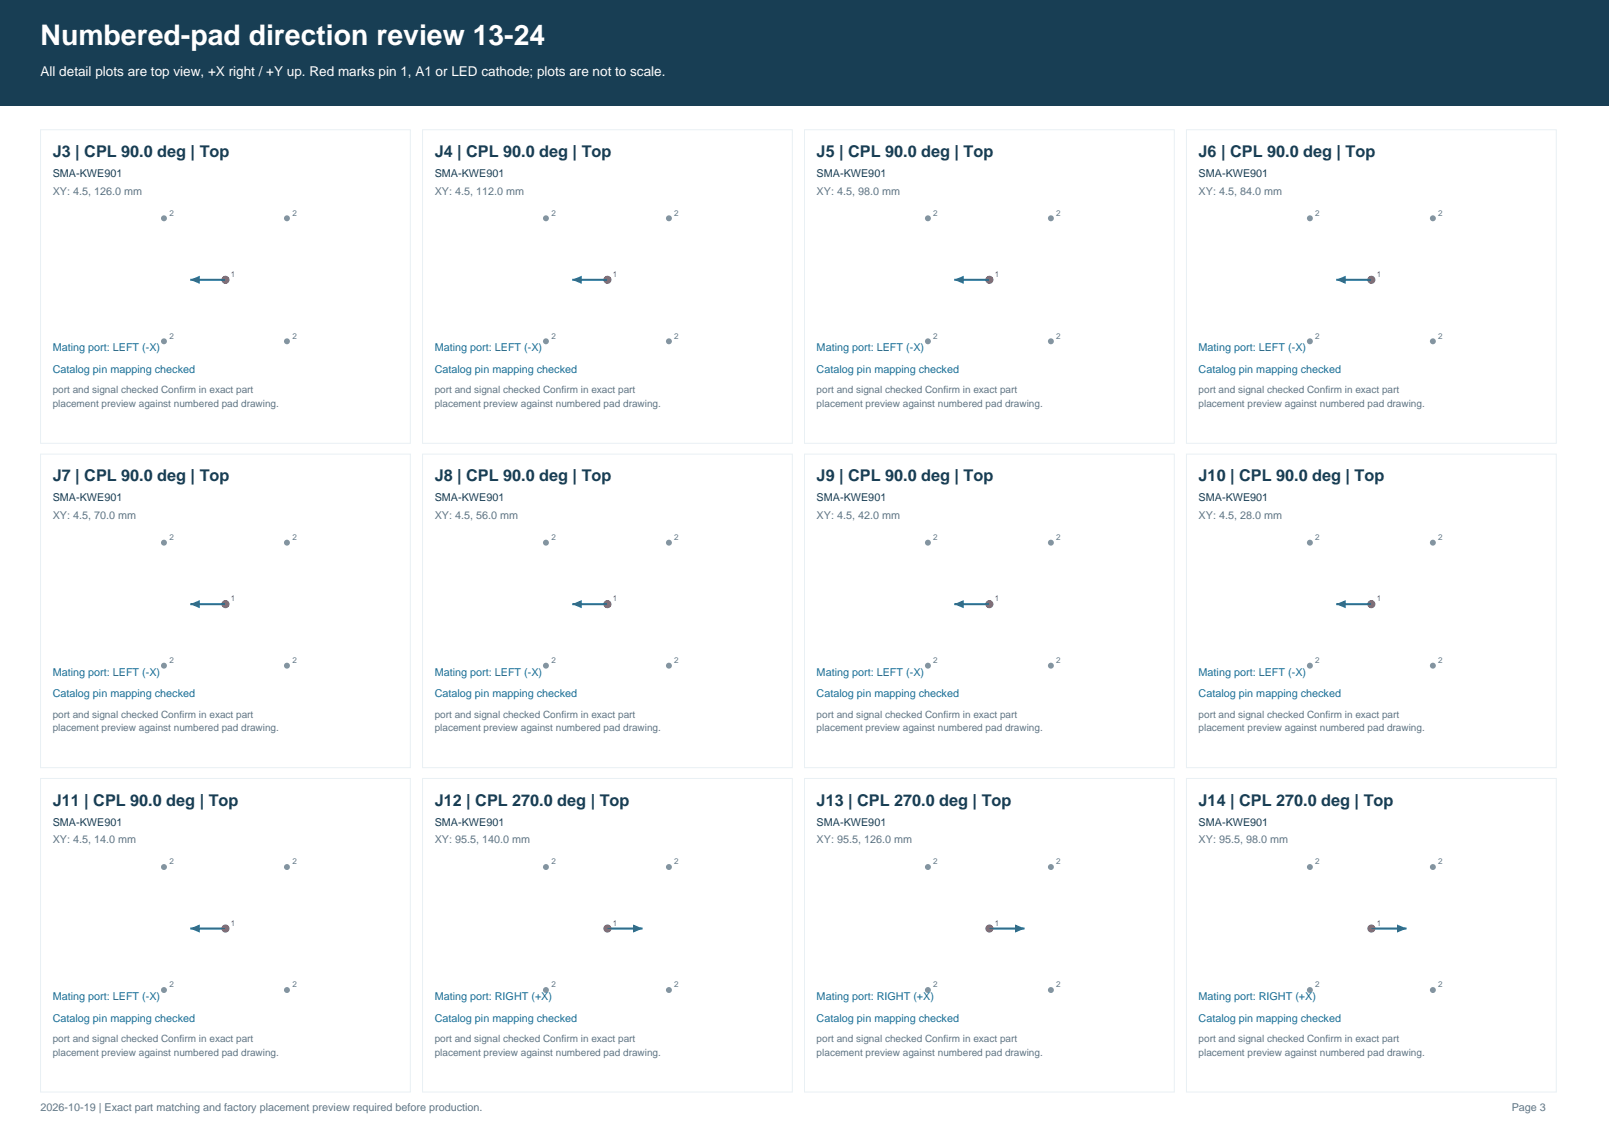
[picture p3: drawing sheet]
<svg xmlns="http://www.w3.org/2000/svg" width="420mm" height="297mm" viewBox="0 0 420 297" stroke-linecap="round" stroke-linejoin="round" font-family="sans-serif">
<defs><g id="words">
<text font-size="7.4" fill="#fff" x="10.6" y="11.6">Numbered-pad direction review 13-24</text>
<g font-size="4.2" fill="#183e54">
<text x="13.8" y="40.9">J3 | CPL 90.0 deg | Top</text>
<text x="113.5" y="40.9">J4 | CPL 90.0 deg | Top</text>
<text x="213.2" y="40.9">J5 | CPL 90.0 deg | Top</text>
<text x="312.9" y="40.9">J6 | CPL 90.0 deg | Top</text>
<text x="13.8" y="125.6">J7 | CPL 90.0 deg | Top</text>
<text x="113.5" y="125.6">J8 | CPL 90.0 deg | Top</text>
<text x="213.2" y="125.6">J9 | CPL 90.0 deg | Top</text>
<text x="312.9" y="125.6">J10 | CPL 90.0 deg | Top</text>
<text x="13.8" y="210.2">J11 | CPL 90.0 deg | Top</text>
<text x="113.5" y="210.2">J12 | CPL 270.0 deg | Top</text>
<text x="213.2" y="210.2">J13 | CPL 270.0 deg | Top</text>
<text x="312.9" y="210.2">J14 | CPL 270.0 deg | Top</text>
</g>
<text font-size="3.5" fill="#fff" x="10.6" y="19.8">All detail plots are top view, +X right / +Y up. Red marks pin 1, A1 or LED cathode; plots are not to scale.</text>
<g font-size="2.8" fill="#183e54">
<text x="13.8" y="46.2">SMA-KWE901</text>
<text x="113.5" y="46.2">SMA-KWE901</text>
<text x="213.2" y="46.2">SMA-KWE901</text>
<text x="312.9" y="46.2">SMA-KWE901</text>
<text x="13.8" y="130.9">SMA-KWE901</text>
<text x="113.5" y="130.9">SMA-KWE901</text>
<text x="213.2" y="130.9">SMA-KWE901</text>
<text x="312.9" y="130.9">SMA-KWE901</text>
<text x="13.8" y="215.5">SMA-KWE901</text>
<text x="113.5" y="215.5">SMA-KWE901</text>
<text x="213.2" y="215.5">SMA-KWE901</text>
<text x="312.9" y="215.5">SMA-KWE901</text>
</g>
<g font-size="2.8" fill="#617584">
<text x="13.8" y="50.8">XY: 4.5, 126.0 mm</text>
<text x="113.5" y="50.8">XY: 4.5, 112.0 mm</text>
<text x="213.2" y="50.8">XY: 4.5, 98.0 mm</text>
<text x="312.9" y="50.8">XY: 4.5, 84.0 mm</text>
<text x="13.8" y="135.5">XY: 4.5, 70.0 mm</text>
<text x="113.5" y="135.5">XY: 4.5, 56.0 mm</text>
<text x="213.2" y="135.5">XY: 4.5, 42.0 mm</text>
<text x="312.9" y="135.5">XY: 4.5, 28.0 mm</text>
<text x="13.8" y="220.1">XY: 4.5, 14.0 mm</text>
<text x="113.5" y="220.1">XY: 95.5, 140.0 mm</text>
<text x="213.2" y="220.1">XY: 95.5, 126.0 mm</text>
<text x="312.9" y="220.1">XY: 95.5, 98.0 mm</text>
<text x="10.6" y="289.9">2026-10-19 | Exact part matching and factory placement preview required before production.</text>
<text x="394.6" y="289.9">Page 3</text>
</g>
<g font-size="2.8" fill="#176f98">
<text x="13.8" y="91.7">Mating port: LEFT (-X)</text>
<text x="113.5" y="91.7">Mating port: LEFT (-X)</text>
<text x="213.2" y="91.7">Mating port: LEFT (-X)</text>
<text x="312.9" y="91.7">Mating port: LEFT (-X)</text>
<text x="13.8" y="97.4">Catalog pin mapping checked</text>
<text x="113.5" y="97.4">Catalog pin mapping checked</text>
<text x="213.2" y="97.4">Catalog pin mapping checked</text>
<text x="312.9" y="97.4">Catalog pin mapping checked</text>
<text x="13.8" y="176.4">Mating port: LEFT (-X)</text>
<text x="113.5" y="176.4">Mating port: LEFT (-X)</text>
<text x="213.2" y="176.4">Mating port: LEFT (-X)</text>
<text x="312.9" y="176.4">Mating port: LEFT (-X)</text>
<text x="13.8" y="182">Catalog pin mapping checked</text>
<text x="113.5" y="182">Catalog pin mapping checked</text>
<text x="213.2" y="182">Catalog pin mapping checked</text>
<text x="312.9" y="182">Catalog pin mapping checked</text>
<text x="13.8" y="261">Mating port: LEFT (-X)</text>
<text x="113.5" y="261">Mating port: RIGHT (+X)</text>
<text x="213.2" y="261">Mating port: RIGHT (+X)</text>
<text x="312.9" y="261">Mating port: RIGHT (+X)</text>
<text x="13.8" y="266.7">Catalog pin mapping checked</text>
<text x="113.5" y="266.7">Catalog pin mapping checked</text>
<text x="213.2" y="266.7">Catalog pin mapping checked</text>
<text x="312.9" y="266.7">Catalog pin mapping checked</text>
</g>
<g font-size="2.6" fill="#617584">
<text x="13.8" y="102.7">port and signal checked Confirm in exact part</text>
<text x="13.8" y="106.2">placement preview against numbered pad drawing.</text>
<text x="113.5" y="102.7">port and signal checked Confirm in exact part</text>
<text x="113.5" y="106.2">placement preview against numbered pad drawing.</text>
<text x="213.2" y="102.7">port and signal checked Confirm in exact part</text>
<text x="213.2" y="106.2">placement preview against numbered pad drawing.</text>
<text x="312.9" y="102.7">port and signal checked Confirm in exact part</text>
<text x="312.9" y="106.2">placement preview against numbered pad drawing.</text>
<text x="13.8" y="187.3">port and signal checked Confirm in exact part</text>
<text x="13.8" y="190.8">placement preview against numbered pad drawing.</text>
<text x="113.5" y="187.3">port and signal checked Confirm in exact part</text>
<text x="113.5" y="190.8">placement preview against numbered pad drawing.</text>
<text x="213.2" y="187.3">port and signal checked Confirm in exact part</text>
<text x="213.2" y="190.8">placement preview against numbered pad drawing.</text>
<text x="312.9" y="187.3">port and signal checked Confirm in exact part</text>
<text x="312.9" y="190.8">placement preview against numbered pad drawing.</text>
<text x="13.8" y="272">port and signal checked Confirm in exact part</text>
<text x="13.8" y="275.5">placement preview against numbered pad drawing.</text>
<text x="113.5" y="272">port and signal checked Confirm in exact part</text>
<text x="113.5" y="275.5">placement preview against numbered pad drawing.</text>
<text x="213.2" y="272">port and signal checked Confirm in exact part</text>
<text x="213.2" y="275.5">placement preview against numbered pad drawing.</text>
<text x="312.9" y="272">port and signal checked Confirm in exact part</text>
<text x="312.9" y="275.5">placement preview against numbered pad drawing.</text>
</g>
<g font-size="2.1" fill="#617584">
<text x="44.2" y="56.3">2</text>
<text x="76.3" y="56.3">2</text>
<text x="143.9" y="56.3">2</text>
<text x="176" y="56.3">2</text>
<text x="243.6" y="56.3">2</text>
<text x="275.7" y="56.3">2</text>
<text x="343.3" y="56.3">2</text>
<text x="375.4" y="56.3">2</text>
<text x="44.2" y="88.4">2</text>
<text x="76.3" y="88.4">2</text>
<text x="143.9" y="88.4">2</text>
<text x="176" y="88.4">2</text>
<text x="243.6" y="88.4">2</text>
<text x="275.7" y="88.4">2</text>
<text x="343.3" y="88.4">2</text>
<text x="375.4" y="88.4">2</text>
<text x="44.2" y="140.9">2</text>
<text x="76.3" y="140.9">2</text>
<text x="143.9" y="140.9">2</text>
<text x="176" y="140.9">2</text>
<text x="243.6" y="140.9">2</text>
<text x="275.7" y="140.9">2</text>
<text x="343.3" y="140.9">2</text>
<text x="375.4" y="140.9">2</text>
<text x="44.2" y="173">2</text>
<text x="76.3" y="173">2</text>
<text x="143.9" y="173">2</text>
<text x="176" y="173">2</text>
<text x="243.6" y="173">2</text>
<text x="275.7" y="173">2</text>
<text x="343.3" y="173">2</text>
<text x="375.4" y="173">2</text>
<text x="44.2" y="225.6">2</text>
<text x="76.3" y="225.6">2</text>
<text x="143.9" y="225.6">2</text>
<text x="176" y="225.6">2</text>
<text x="243.6" y="225.6">2</text>
<text x="275.7" y="225.6">2</text>
<text x="343.3" y="225.6">2</text>
<text x="375.4" y="225.6">2</text>
<text x="44.2" y="257.7">2</text>
<text x="76.3" y="257.7">2</text>
<text x="143.9" y="257.7">2</text>
<text x="176" y="257.7">2</text>
<text x="243.6" y="257.7">2</text>
<text x="275.7" y="257.7">2</text>
<text x="343.3" y="257.7">2</text>
<text x="375.4" y="257.7">2</text>
</g>
<g font-size="2.1" fill="#ce423c">
<text x="60.3" y="72.3">1</text>
<text x="160" y="72.3">1</text>
<text x="259.7" y="72.3">1</text>
<text x="359.4" y="72.3">1</text>
<text x="60.3" y="157">1</text>
<text x="160" y="157">1</text>
<text x="259.7" y="157">1</text>
<text x="359.4" y="157">1</text>
<text x="60.3" y="241.6">1</text>
<text x="160" y="241.6">1</text>
<text x="259.7" y="241.6">1</text>
<text x="359.4" y="241.6">1</text>
</g>
</g></defs>
<path d="M0 0h420v27.5h-420z" fill-rule="evenodd" fill="#183e54"/>
<path d="M10.6 33.9h96.5v81.8h-96.5z" fill="none" stroke="#e9f0f4" stroke-width=".26"/>
<circle cx="58.8" cy="73" r="1.06" fill="#ce423c"/>
<g fill="#8096a2">
<circle cx="42.8" cy="89.1" r=".78"/>
<circle cx="42.8" cy="57" r=".78"/>
<circle cx="74.9" cy="89.1" r=".78"/>
<circle cx="74.9" cy="57" r=".78"/>
</g>
<path d="M49.7 73h9.1" fill="none" stroke="#176f98" stroke-width=".53"/>
<path d="M49.7 73l2.4-1v2.1z" fill="#176f98"/>
<path d="M110.3 33.9h96.5v81.8h-96.5z" fill="none" stroke="#e9f0f4" stroke-width=".26"/>
<circle cx="158.6" cy="73" r="1.06" fill="#ce423c"/>
<g fill="#8096a2">
<circle cx="142.5" cy="89.1" r=".78"/>
<circle cx="142.5" cy="57" r=".78"/>
<circle cx="174.6" cy="89.1" r=".78"/>
<circle cx="174.6" cy="57" r=".78"/>
</g>
<path d="M149.4 73h9.2" fill="none" stroke="#176f98" stroke-width=".53"/>
<path d="M149.4 73l2.5-1v2.1z" fill="#176f98"/>
<path d="M210 33.9h96.5v81.8h-96.5z" fill="none" stroke="#e9f0f4" stroke-width=".26"/>
<circle cx="258.3" cy="73" r="1.06" fill="#ce423c"/>
<g fill="#8096a2">
<circle cx="242.2" cy="89.1" r=".78"/>
<circle cx="242.2" cy="57" r=".78"/>
<circle cx="274.3" cy="89.1" r=".78"/>
<circle cx="274.3" cy="57" r=".78"/>
</g>
<path d="M249.1 73h9.2" fill="none" stroke="#176f98" stroke-width=".53"/>
<path d="M249.1 73l2.5-1v2.1z" fill="#176f98"/>
<path d="M309.7 33.9h96.5v81.8h-96.5z" fill="none" stroke="#e9f0f4" stroke-width=".26"/>
<circle cx="358" cy="73" r="1.06" fill="#ce423c"/>
<g fill="#8096a2">
<circle cx="341.9" cy="89.1" r=".78"/>
<circle cx="341.9" cy="57" r=".78"/>
<circle cx="374" cy="89.1" r=".78"/>
<circle cx="374" cy="57" r=".78"/>
</g>
<path d="M348.8 73h9.2" fill="none" stroke="#176f98" stroke-width=".53"/>
<path d="M348.8 73l2.5-1v2.1z" fill="#176f98"/>
<path d="M10.6 118.5h96.5v81.9h-96.5z" fill="none" stroke="#e9f0f4" stroke-width=".26"/>
<circle cx="58.8" cy="157.7" r="1.06" fill="#ce423c"/>
<g fill="#8096a2">
<circle cx="42.8" cy="173.7" r=".78"/>
<circle cx="42.8" cy="141.6" r=".78"/>
<circle cx="74.9" cy="173.7" r=".78"/>
<circle cx="74.9" cy="141.6" r=".78"/>
</g>
<path d="M49.7 157.7h9.1" fill="none" stroke="#176f98" stroke-width=".53"/>
<path d="M49.7 157.7l2.4-1.1v2.1z" fill="#176f98"/>
<path d="M110.3 118.5h96.5v81.9h-96.5z" fill="none" stroke="#e9f0f4" stroke-width=".26"/>
<circle cx="158.6" cy="157.7" r="1.06" fill="#ce423c"/>
<g fill="#8096a2">
<circle cx="142.5" cy="173.7" r=".78"/>
<circle cx="142.5" cy="141.6" r=".78"/>
<circle cx="174.6" cy="173.7" r=".78"/>
<circle cx="174.6" cy="141.6" r=".78"/>
</g>
<path d="M149.4 157.7h9.2" fill="none" stroke="#176f98" stroke-width=".53"/>
<path d="M149.4 157.7l2.5-1.1v2.1z" fill="#176f98"/>
<path d="M210 118.5h96.5v81.9h-96.5z" fill="none" stroke="#e9f0f4" stroke-width=".26"/>
<circle cx="258.3" cy="157.7" r="1.06" fill="#ce423c"/>
<g fill="#8096a2">
<circle cx="242.2" cy="173.7" r=".78"/>
<circle cx="242.2" cy="141.6" r=".78"/>
<circle cx="274.3" cy="173.7" r=".78"/>
<circle cx="274.3" cy="141.6" r=".78"/>
</g>
<path d="M249.1 157.7h9.2" fill="none" stroke="#176f98" stroke-width=".53"/>
<path d="M249.1 157.7l2.5-1.1v2.1z" fill="#176f98"/>
<path d="M309.7 118.5h96.5v81.9h-96.5z" fill="none" stroke="#e9f0f4" stroke-width=".26"/>
<circle cx="358" cy="157.7" r="1.06" fill="#ce423c"/>
<g fill="#8096a2">
<circle cx="341.9" cy="173.7" r=".78"/>
<circle cx="341.9" cy="141.6" r=".78"/>
<circle cx="374" cy="173.7" r=".78"/>
<circle cx="374" cy="141.6" r=".78"/>
</g>
<path d="M348.8 157.7h9.2" fill="none" stroke="#176f98" stroke-width=".53"/>
<path d="M348.8 157.7l2.5-1.1v2.1z" fill="#176f98"/>
<path d="M10.6 203.2h96.5v81.8h-96.5z" fill="none" stroke="#e9f0f4" stroke-width=".26"/>
<circle cx="58.8" cy="242.3" r="1.06" fill="#ce423c"/>
<g fill="#8096a2">
<circle cx="42.8" cy="258.4" r=".78"/>
<circle cx="42.8" cy="226.3" r=".78"/>
<circle cx="74.9" cy="258.4" r=".78"/>
<circle cx="74.9" cy="226.3" r=".78"/>
</g>
<path d="M49.7 242.3h9.1" fill="none" stroke="#176f98" stroke-width=".53"/>
<path d="M49.7 242.3l2.4-1v2.1z" fill="#176f98"/>
<path d="M110.3 203.2h96.5v81.8h-96.5z" fill="none" stroke="#e9f0f4" stroke-width=".26"/>
<circle cx="158.6" cy="242.3" r="1.06" fill="#ce423c"/>
<g fill="#8096a2">
<circle cx="174.6" cy="226.3" r=".78"/>
<circle cx="142.5" cy="258.4" r=".78"/>
<circle cx="142.5" cy="226.3" r=".78"/>
<circle cx="174.6" cy="258.4" r=".78"/>
</g>
<path d="M158.6 242.3h9.1" fill="none" stroke="#176f98" stroke-width=".53"/>
<path d="M165.3 241.3l2.4 1-2.4 1.1z" fill="#176f98"/>
<path d="M210 203.2h96.5v81.8h-96.5z" fill="none" stroke="#e9f0f4" stroke-width=".26"/>
<circle cx="258.3" cy="242.3" r="1.06" fill="#ce423c"/>
<g fill="#8096a2">
<circle cx="274.3" cy="226.3" r=".78"/>
<circle cx="242.2" cy="258.4" r=".78"/>
<circle cx="242.2" cy="226.3" r=".78"/>
<circle cx="274.3" cy="258.4" r=".78"/>
</g>
<path d="M258.3 242.3h9.1" fill="none" stroke="#176f98" stroke-width=".53"/>
<path d="M265 241.3l2.4 1-2.4 1.1z" fill="#176f98"/>
<path d="M309.7 203.2h96.5v81.8h-96.5z" fill="none" stroke="#e9f0f4" stroke-width=".26"/>
<circle cx="358" cy="242.3" r="1.06" fill="#ce423c"/>
<g fill="#8096a2">
<circle cx="374" cy="226.3" r=".78"/>
<circle cx="341.9" cy="258.4" r=".78"/>
<circle cx="341.9" cy="226.3" r=".78"/>
<circle cx="374" cy="258.4" r=".78"/>
</g>
<path d="M358 242.3h9.1" fill="none" stroke="#176f98" stroke-width=".53"/>
<path d="M364.7 241.3l2.4 1-2.4 1.1z" fill="#176f98"/>
<use href="#words"/>
</svg>
